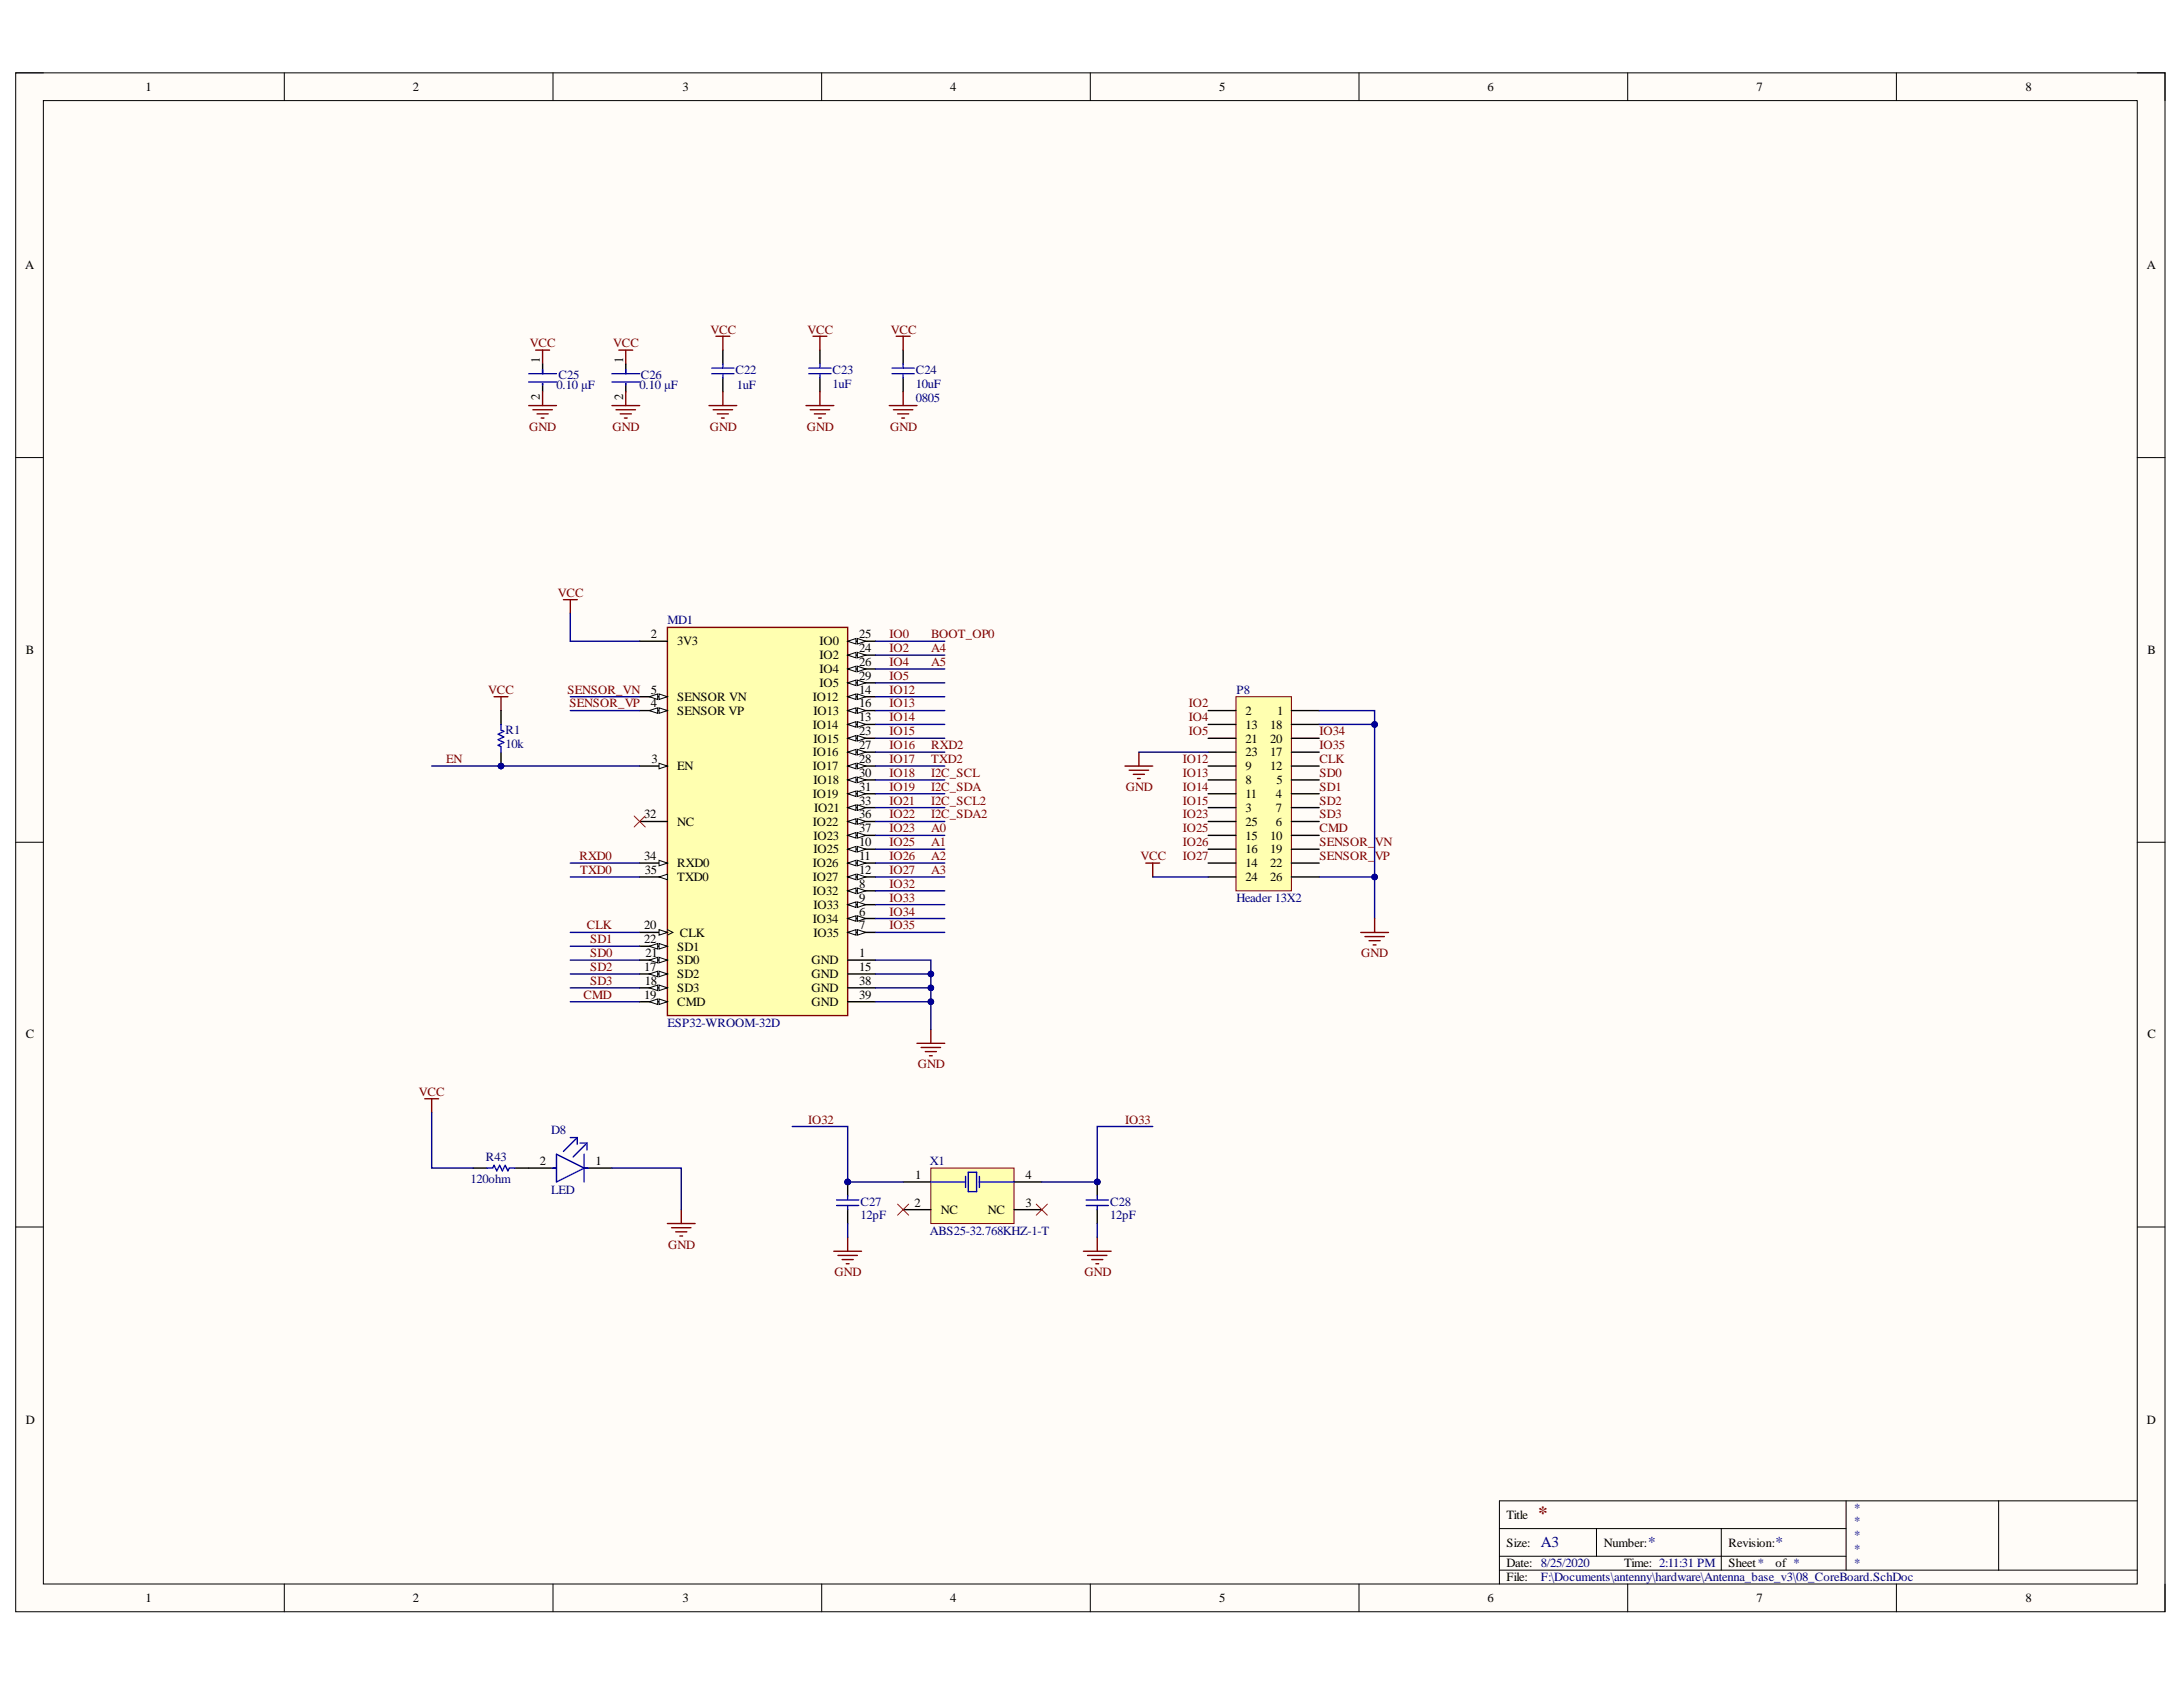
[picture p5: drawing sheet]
<svg xmlns="http://www.w3.org/2000/svg" width="279mm" height="216mm" viewBox="0 0 279 216" stroke-linecap="round" stroke-linejoin="round" font-family="sans-serif">
<defs><g id="words">
<text font-size="2.4" fill="#800000" x="196.9" y="194.4">*</text>
<g font-size="1.9" fill="#000080">
<text x="197.2" y="198">A3</text>
<text x="210.9" y="198">*</text>
<text x="227.3" y="198">*</text>
</g>
<g font-size="1.6">
<text x="18.6" y="11.7">1</text>
<text x="52.9" y="11.7">2</text>
<text x="87.4" y="11.7">3</text>
<text x="121.6" y="11.7">4</text>
<text x="156" y="11.7">5</text>
<text x="190.4" y="11.7">6</text>
<text x="224.8" y="11.7">7</text>
<text x="259.2" y="11.7">8</text>
<text x="3.2" y="34.5">A</text>
<text x="274.8" y="34.5">A</text>
<text x="69.1" y="46.4" transform="rotate(-90 69.1 46.4)">1</text>
<text x="79.8" y="46.4" transform="rotate(-90 79.8 46.4)">1</text>
<text x="69.1" y="51.2" transform="rotate(-90 69.1 51.2)">2</text>
<text x="79.8" y="51.2" transform="rotate(-90 79.8 51.2)">2</text>
<text x="3.3" y="83.7">B</text>
<text x="83.3" y="81.7">2</text>
<text x="86.7" y="82.6">3V3</text>
<text x="104.9" y="82.6">IO0</text>
<text x="109.9" y="81.7">25</text>
<text x="109.9" y="83.4">24</text>
<text x="274.9" y="83.7">B</text>
<text x="83.3" y="88.8">5</text>
<text x="86.7" y="89.7">SENSOR VN</text>
<text x="104" y="89.7">IO12</text>
<text x="104.9" y="84.4">IO2</text>
<text x="104.9" y="86.1">IO4</text>
<text x="104.9" y="87.9">IO5</text>
<text x="109.9" y="85.2">26</text>
<text x="109.9" y="87">29</text>
<text x="109.9" y="88.8">14</text>
<text x="83.3" y="90.5">4</text>
<text x="86.7" y="91.5">SENSOR VP</text>
<text x="104" y="93.2">IO14</text>
<text x="104.1" y="91.5">IO13</text>
<text x="104.1" y="95">IO15</text>
<text x="109.9" y="90.5">16</text>
<text x="109.9" y="92.3">13</text>
<text x="109.9" y="94.1">23</text>
<text x="109.9" y="95.9">27</text>
<text x="159.4" y="91.5">2</text>
<text x="159.4" y="93.2">13</text>
<text x="159.4" y="95">21</text>
<text x="162.6" y="93.2">18</text>
<text x="162.6" y="95">20</text>
<text x="163.5" y="91.5">1</text>
<text x="83.4" y="97.6">3</text>
<text x="86.7" y="98.6">EN</text>
<text x="104" y="96.8">IO16</text>
<text x="104" y="98.6">IO17</text>
<text x="104.1" y="100.4">IO18</text>
<text x="109.9" y="97.6">28</text>
<text x="109.9" y="99.4">30</text>
<text x="109.9" y="101.2">31</text>
<text x="159.4" y="96.8">23</text>
<text x="159.4" y="98.6">9</text>
<text x="159.4" y="100.4">8</text>
<text x="162.6" y="96.8">17</text>
<text x="162.6" y="98.6">12</text>
<text x="163.4" y="100.4">5</text>
<text x="82.5" y="104.7">32</text>
<text x="86.7" y="105.7">NC</text>
<text x="104" y="102.1">IO19</text>
<text x="104" y="105.7">IO22</text>
<text x="104.1" y="107.5">IO23</text>
<text x="104.2" y="103.9">IO21</text>
<text x="109.9" y="103">33</text>
<text x="109.9" y="104.7">36</text>
<text x="109.9" y="106.5">37</text>
<text x="159.4" y="102.1">11</text>
<text x="159.4" y="103.9">3</text>
<text x="159.4" y="105.7">25</text>
<text x="159.4" y="107.5">15</text>
<text x="162.6" y="107.5">10</text>
<text x="163.3" y="102.1">4</text>
<text x="163.3" y="103.9">7</text>
<text x="163.3" y="105.7">6</text>
<text x="82.5" y="110.1">34</text>
<text x="82.5" y="111.8">35</text>
<text x="86.7" y="111">RXD0</text>
<text x="86.7" y="112.8">TXD0</text>
<text x="104" y="111">IO26</text>
<text x="104" y="112.8">IO27</text>
<text x="104.1" y="109.2">IO25</text>
<text x="109.9" y="108.3">10</text>
<text x="109.9" y="110.1">11</text>
<text x="109.9" y="111.8">12</text>
<text x="109.9" y="113.6">8</text>
<text x="159.4" y="109.2">16</text>
<text x="159.4" y="111">14</text>
<text x="159.4" y="112.8">24</text>
<text x="162.6" y="109.2">19</text>
<text x="162.6" y="111">22</text>
<text x="162.6" y="112.8">26</text>
<text x="82.5" y="119">20</text>
<text x="87" y="119.9">CLK</text>
<text x="104" y="114.6">IO32</text>
<text x="104" y="118.1">IO34</text>
<text x="104.1" y="116.3">IO33</text>
<text x="104.1" y="119.9">IO35</text>
<text x="109.9" y="115.4">9</text>
<text x="109.9" y="117.2">6</text>
<text x="109.9" y="119">7</text>
<text x="82.5" y="120.7">22</text>
<text x="82.5" y="124.3">17</text>
<text x="82.6" y="122.5">21</text>
<text x="86.7" y="121.7">SD1</text>
<text x="86.7" y="123.4">SD0</text>
<text x="86.7" y="125.2">SD2</text>
<text x="103.9" y="123.4">GND</text>
<text x="103.9" y="125.2">GND</text>
<text x="109.9" y="122.5">1</text>
<text x="109.9" y="124.3">15</text>
<text x="82.5" y="127.8">19</text>
<text x="82.5" y="126.1">18</text>
<text x="86.7" y="128.8">CMD</text>
<text x="86.7" y="127">SD3</text>
<text x="103.9" y="127">GND</text>
<text x="103.9" y="128.8">GND</text>
<text x="109.9" y="126.1">38</text>
<text x="109.9" y="127.8">39</text>
<text x="3.3" y="132.9">C</text>
<text x="274.9" y="132.9">C</text>
<text x="69.1" y="149.1">2</text>
<text x="76.2" y="149.1">1</text>
<text x="117.1" y="154.5">2</text>
<text x="117.1" y="150.9">1</text>
<text x="120.4" y="155.3">NC</text>
<text x="126.4" y="155.3">NC</text>
<text x="131.3" y="150.9">4</text>
<text x="131.3" y="154.5">3</text>
<text x="3.3" y="182.2">D</text>
<text x="274.8" y="182.2">D</text>
<text x="192.8" y="194.4">Title</text>
<text x="192.8" y="197.9">Size:</text>
<text x="205.3" y="197.9">Number:</text>
<text x="221.2" y="197.9">Revision:</text>
<text x="192.8" y="200.5">Date: 8/25/2020</text>
<text x="192.8" y="202.3">File:</text>
<text x="207.9" y="200.5">Time: 2:11:31 PM</text>
<text x="221.2" y="200.5">Sheet*</text>
<text x="227.3" y="200.5">of *</text>
<text x="18.6" y="205">1</text>
<text x="52.9" y="205">2</text>
<text x="87.4" y="205">3</text>
<text x="121.6" y="205">4</text>
<text x="156" y="205">5</text>
<text x="190.4" y="205">6</text>
<text x="224.8" y="205">7</text>
<text x="259.2" y="205">8</text>
</g>
<g font-size="1.6" fill="#800000">
<text x="67.8" y="44.5">VCC</text>
<text x="78.5" y="44.5">VCC</text>
<text x="90.9" y="42.7">VCC</text>
<text x="103.3" y="42.7">VCC</text>
<text x="114" y="42.7">VCC</text>
<text x="67.7" y="55.1">GND</text>
<text x="78.4" y="55.1">GND</text>
<text x="90.8" y="55.1">GND</text>
<text x="103.3" y="55.1">GND</text>
<text x="113.9" y="55.1">GND</text>
<text x="71.4" y="76.3">VCC</text>
<text x="113.8" y="81.7">IO0</text>
<text x="113.8" y="83.4">IO2</text>
<text x="119.2" y="81.7">BOOT_OP0</text>
<text x="119.2" y="83.4">A4</text>
<text x="62.5" y="88.8">VCC</text>
<text x="72.6" y="88.8">SENSOR_VN</text>
<text x="113.8" y="85.2">IO4</text>
<text x="113.8" y="87">IO5</text>
<text x="113.8" y="88.8">IO12</text>
<text x="119.2" y="85.2">A5</text>
<text x="72.9" y="90.5">SENSOR_VP</text>
<text x="113.8" y="90.5">IO13</text>
<text x="113.8" y="92.3">IO14</text>
<text x="113.8" y="94.1">IO15</text>
<text x="113.8" y="95.9">IO16</text>
<text x="119.2" y="95.9">RXD2</text>
<text x="152.1" y="90.5">IO2</text>
<text x="152.1" y="92.3">IO4</text>
<text x="152.1" y="94.1">IO5</text>
<text x="168.9" y="94.1">IO34</text>
<text x="168.9" y="95.9">IO35</text>
<text x="57.1" y="97.6">EN</text>
<text x="113.8" y="97.6">IO17</text>
<text x="113.8" y="99.4">IO18</text>
<text x="113.8" y="101.2">IO19</text>
<text x="119.2" y="97.6">TXD2</text>
<text x="119.2" y="101.2">I2C_SDA</text>
<text x="119.2" y="99.4">I2C_SCL</text>
<text x="144.1" y="101.2">GND</text>
<text x="151.4" y="97.6">IO12</text>
<text x="151.4" y="99.4">IO13</text>
<text x="151.4" y="101.2">IO14</text>
<text x="168.9" y="97.6">CLK</text>
<text x="168.9" y="99.4">SD0</text>
<text x="168.9" y="101.2">SD1</text>
<text x="113.8" y="103">IO21</text>
<text x="113.8" y="104.7">IO22</text>
<text x="113.8" y="106.5">IO23</text>
<text x="119.2" y="103">I2C_SCL2</text>
<text x="119.2" y="104.7">I2C_SDA2</text>
<text x="119.2" y="106.5">A0</text>
<text x="151.4" y="103">IO15</text>
<text x="151.4" y="104.7">IO23</text>
<text x="151.4" y="106.5">IO25</text>
<text x="168.9" y="103">SD2</text>
<text x="168.9" y="104.7">SD3</text>
<text x="168.9" y="106.5">CMD</text>
<text x="74.2" y="110.1">RXD0</text>
<text x="74.3" y="111.8">TXD0</text>
<text x="113.8" y="108.3">IO25</text>
<text x="113.8" y="110.1">IO26</text>
<text x="113.8" y="111.8">IO27</text>
<text x="113.8" y="113.6">IO32</text>
<text x="119.2" y="108.3">A1</text>
<text x="119.2" y="110.1">A2</text>
<text x="119.2" y="111.8">A3</text>
<text x="146" y="110.1">VCC</text>
<text x="151.4" y="108.3">IO26</text>
<text x="151.4" y="110.1">IO27</text>
<text x="168.9" y="108.3">SENSOR_</text>
<text x="168.9" y="110.1">SENSOR_</text>
<text x="176" y="108.3">VN</text>
<text x="176" y="110.1">VP</text>
<text x="75.1" y="119">CLK</text>
<text x="113.8" y="115.4">IO33</text>
<text x="113.8" y="117.2">IO34</text>
<text x="113.8" y="119">IO35</text>
<text x="75.5" y="120.7">SD1</text>
<text x="75.5" y="124.3">SD2</text>
<text x="75.5" y="122.5">SD0</text>
<text x="174.2" y="122.5">GND</text>
<text x="74.7" y="127.8">CMD</text>
<text x="75.5" y="126.1">SD3</text>
<text x="117.5" y="136.7">GND</text>
<text x="53.6" y="140.3">VCC</text>
<text x="103.4" y="143.8">IO32</text>
<text x="144" y="143.8">IO33</text>
<text x="85.5" y="159.8">GND</text>
<text x="106.8" y="163.3">GND</text>
<text x="138.8" y="163.3">GND</text>
</g>
<g font-size="1.6" fill="#000080">
<text x="94.1" y="47.8">C22</text>
<text x="106.6" y="47.8">C23</text>
<text x="117.2" y="47.8">C24</text>
<text x="71.2" y="49.8">0.10 μF</text>
<text x="71.5" y="48.5">C25</text>
<text x="81.9" y="49.8">0.10 μF</text>
<text x="82" y="48.5">C26</text>
<text x="94.3" y="49.8">1uF</text>
<text x="106.6" y="49.6">1uF</text>
<text x="117.2" y="49.6">10uF</text>
<text x="117.2" y="51.4">0805</text>
<text x="85.4" y="79.9">MD1</text>
<text x="158.2" y="88.8">P8</text>
<text x="64.7" y="95.7">10k</text>
<text x="64.7" y="93.9">R1</text>
<text x="158.2" y="115.4">Header 13X2</text>
<text x="85.4" y="131.4">ESP32-WROOM-32D</text>
<text x="62.2" y="148.6">R43</text>
<text x="70.5" y="145.1">D8</text>
<text x="119" y="149.1">X1</text>
<text x="60.2" y="151.4">120ohm</text>
<text x="70.5" y="152.9">LED</text>
<text x="110.1" y="154.3">C27</text>
<text x="142.1" y="154.3">C28</text>
<text x="110.1" y="156.1">12pF</text>
<text x="119" y="158">ABS25-32.768KHZ-1-T</text>
<text x="142.1" y="156.1">12pF</text>
<text x="237.2" y="193.5">*</text>
<text x="237.2" y="195.2">*</text>
<text x="237.2" y="197">*</text>
<text x="197.2" y="202.3">F:\Documents\antenny\hardware\Antenna_base_v3\08_CoreBoard.SchDoc</text>
<text x="237.2" y="198.8">*</text>
<text x="237.2" y="200.5">*</text>
</g>
</g></defs>
<path d="M2 9.3h275.1v197h-275.1z" fill-rule="evenodd" fill="#fffcf8"/>
<path d="M2 9.3h275.1v197h-275.1z" fill="none" stroke="#000" stroke-width=".13"/>
<path d="M5.6 12.9h267.9v189.8h-267.9z" fill-rule="evenodd" fill="#fffcf8"/>
<g fill="none" stroke="#000" stroke-width=".13">
<path d="M2 9.3h3.6M5.6 12.9h267.9v189.8h-267.9zM36.4 9.3v3.6M70.8 9.3v3.6M105.2 9.3v3.6M139.5 9.3v3.6M173.9 9.3v3.6M208.3 9.3v3.6M242.7 9.3v3.6M273.5 9.3h3.6v3.6M2 58.6h3.6M273.5 58.6h3.6"/>
<path d="M2 107.8h3.6M273.5 107.8h3.6M2 157h3.6M273.5 157h3.6M191.9 195.6h44.4M191.9 199.2h44.4M204.3 195.6v3.6M220.3 195.6v5.3M236.3 192.1v8.8M255.8 192.1v8.8M273.5 192.1h-81.6v10.6M36.4 202.7v3.6"/>
<path d="M70.8 202.7v3.6M105.2 202.7v3.6M139.5 202.7v3.6M173.9 202.7v3.6M191.9 200.9h81.6M208.3 202.7v3.6M242.7 202.7v3.6M277.1 202.7v3.6"/>
</g>
<path d="M85.4 80.3h23.1v49.7h-23.1z" fill-rule="evenodd" fill="#ffffb0"/>
<path d="M85.4 80.3h23.1v49.7h-23.1z" fill="none" stroke="#800000" stroke-width=".18"/>
<path d="M81.9 82.1h3.5M81.9 89.2h3.5" fill="none" stroke="#000" stroke-width=".18"/>
<path d="M84.4 88.8l1 .4-1 .3z" fill="#f8fcff"/>
<path d="M84.4 88.8l1 .4-1 .3z" fill="none" stroke="#000" stroke-width=".13"/>
<path d="M83.1 89.2l1.1-.4v.7z" fill="#f8fcff"/>
<path d="M83.1 89.2l1.1-.4v.7z" fill="none" stroke="#000" stroke-width=".13"/>
<path d="M81.9 90.9h3.5" fill="none" stroke="#000" stroke-width=".18"/>
<path d="M84.4 90.6l1 .3-1 .4z" fill="#f8fcff"/>
<path d="M84.4 90.6l1 .3-1 .4z" fill="none" stroke="#000" stroke-width=".13"/>
<path d="M83.1 90.9l1.1-.3v.7z" fill="#f8fcff"/>
<path d="M83.1 90.9l1.1-.3v.7z" fill="none" stroke="#000" stroke-width=".13"/>
<path d="M108.5 82.1h3.5" fill="none" stroke="#000" stroke-width=".18"/>
<path d="M108.5 82.1l1.1-.4v.7z" fill="#f8fcff"/>
<path d="M108.5 82.1l1.1-.4v.7z" fill="none" stroke="#000" stroke-width=".13"/>
<path d="M109.7 81.7l1.1 .4-1.1 .3z" fill="#f8fcff"/>
<path d="M109.7 81.7l1.1 .4-1.1 .3z" fill="none" stroke="#000" stroke-width=".13"/>
<path d="M108.5 83.8h3.5" fill="none" stroke="#000" stroke-width=".18"/>
<path d="M108.5 83.8l1.1-.3v.7z" fill="#f8fcff"/>
<path d="M108.5 83.8l1.1-.3v.7z" fill="none" stroke="#000" stroke-width=".13"/>
<path d="M109.7 83.5l1.1 .3-1.1 .4z" fill="#f8fcff"/>
<path d="M109.7 83.5l1.1 .3-1.1 .4z" fill="none" stroke="#000" stroke-width=".13"/>
<path d="M108.5 85.6h3.5" fill="none" stroke="#000" stroke-width=".18"/>
<path d="M108.5 85.6l1.1-.3v.7z" fill="#f8fcff"/>
<path d="M108.5 85.6l1.1-.3v.7z" fill="none" stroke="#000" stroke-width=".13"/>
<path d="M109.7 85.3l1.1 .3-1.1 .4z" fill="#f8fcff"/>
<path d="M109.7 85.3l1.1 .3-1.1 .4z" fill="none" stroke="#000" stroke-width=".13"/>
<path d="M108.5 87.4h3.5" fill="none" stroke="#000" stroke-width=".18"/>
<path d="M108.5 87.4l1.1-.4v.7z" fill="#f8fcff"/>
<path d="M108.5 87.4l1.1-.4v.7z" fill="none" stroke="#000" stroke-width=".13"/>
<path d="M109.7 87l1.1 .4-1.1 .3z" fill="#f8fcff"/>
<path d="M109.7 87l1.1 .4-1.1 .3z" fill="none" stroke="#000" stroke-width=".13"/>
<path d="M108.5 89.2h3.5" fill="none" stroke="#000" stroke-width=".18"/>
<path d="M108.5 89.2l1.1-.4v.7z" fill="#f8fcff"/>
<path d="M108.5 89.2l1.1-.4v.7z" fill="none" stroke="#000" stroke-width=".13"/>
<path d="M109.7 88.8l1.1 .4-1.1 .3z" fill="#f8fcff"/>
<path d="M109.7 88.8l1.1 .4-1.1 .3z" fill="none" stroke="#000" stroke-width=".13"/>
<path d="M108.5 90.9h3.5" fill="none" stroke="#000" stroke-width=".18"/>
<path d="M108.5 90.9l1.1-.3v.7z" fill="#f8fcff"/>
<path d="M108.5 90.9l1.1-.3v.7z" fill="none" stroke="#000" stroke-width=".13"/>
<path d="M109.7 90.6l1.1 .3-1.1 .4z" fill="#f8fcff"/>
<path d="M109.7 90.6l1.1 .3-1.1 .4z" fill="none" stroke="#000" stroke-width=".13"/>
<path d="M108.5 92.7h3.5" fill="none" stroke="#000" stroke-width=".18"/>
<path d="M108.5 92.7l1.1-.3v.7z" fill="#f8fcff"/>
<path d="M108.5 92.7l1.1-.3v.7z" fill="none" stroke="#000" stroke-width=".13"/>
<path d="M109.7 92.4l1.1 .3-1.1 .4z" fill="#f8fcff"/>
<path d="M109.7 92.4l1.1 .3-1.1 .4z" fill="none" stroke="#000" stroke-width=".13"/>
<path d="M108.5 94.5h3.5" fill="none" stroke="#000" stroke-width=".18"/>
<path d="M108.5 94.5l1.1-.4v.7z" fill="#f8fcff"/>
<path d="M108.5 94.5l1.1-.4v.7z" fill="none" stroke="#000" stroke-width=".13"/>
<path d="M109.7 94.1l1.1 .4-1.1 .3z" fill="#f8fcff"/>
<path d="M109.7 94.1l1.1 .4-1.1 .3z" fill="none" stroke="#000" stroke-width=".13"/>
<path d="M108.5 96.3h3.5" fill="none" stroke="#000" stroke-width=".18"/>
<path d="M108.5 96.3l1.1-.4v.7z" fill="#f8fcff"/>
<path d="M108.5 96.3l1.1-.4v.7z" fill="none" stroke="#000" stroke-width=".13"/>
<path d="M109.7 95.9l1.1 .4-1.1 .3z" fill="#f8fcff"/>
<path d="M109.7 95.9l1.1 .4-1.1 .3z" fill="none" stroke="#000" stroke-width=".13"/>
<path d="M108.5 98h3.5" fill="none" stroke="#000" stroke-width=".18"/>
<path d="M108.5 98l1.1-.3v.7z" fill="#f8fcff"/>
<path d="M108.5 98l1.1-.3v.7z" fill="none" stroke="#000" stroke-width=".13"/>
<path d="M109.7 97.7l1.1 .3-1.1 .4z" fill="#f8fcff"/>
<path d="M109.7 97.7l1.1 .3-1.1 .4z" fill="none" stroke="#000" stroke-width=".13"/>
<path d="M108.5 99.8h3.5" fill="none" stroke="#000" stroke-width=".18"/>
<path d="M108.5 99.8l1.1-.3v.7z" fill="#f8fcff"/>
<path d="M108.5 99.8l1.1-.3v.7z" fill="none" stroke="#000" stroke-width=".13"/>
<path d="M109.7 99.5l1.1 .3-1.1 .4z" fill="#f8fcff"/>
<path d="M109.7 99.5l1.1 .3-1.1 .4z" fill="none" stroke="#000" stroke-width=".13"/>
<path d="M108.5 101.6h3.5" fill="none" stroke="#000" stroke-width=".18"/>
<path d="M108.5 101.6l1.1-.4v.7z" fill="#f8fcff"/>
<path d="M108.5 101.6l1.1-.4v.7z" fill="none" stroke="#000" stroke-width=".13"/>
<path d="M109.7 101.2l1.1 .4-1.1 .3z" fill="#f8fcff"/>
<path d="M109.7 101.2l1.1 .4-1.1 .3z" fill="none" stroke="#000" stroke-width=".13"/>
<path d="M108.5 103.4h3.5" fill="none" stroke="#000" stroke-width=".18"/>
<path d="M108.5 103.4l1.1-.4v.7z" fill="#f8fcff"/>
<path d="M108.5 103.4l1.1-.4v.7z" fill="none" stroke="#000" stroke-width=".13"/>
<path d="M109.7 103l1.1 .4-1.1 .3z" fill="#f8fcff"/>
<path d="M109.7 103l1.1 .4-1.1 .3z" fill="none" stroke="#000" stroke-width=".13"/>
<path d="M108.5 105.1h3.5" fill="none" stroke="#000" stroke-width=".18"/>
<path d="M108.5 105.1l1.1-.3v.7z" fill="#f8fcff"/>
<path d="M108.5 105.1l1.1-.3v.7z" fill="none" stroke="#000" stroke-width=".13"/>
<path d="M109.7 104.8l1.1 .3-1.1 .4z" fill="#f8fcff"/>
<path d="M109.7 104.8l1.1 .3-1.1 .4z" fill="none" stroke="#000" stroke-width=".13"/>
<path d="M108.5 106.9h3.5" fill="none" stroke="#000" stroke-width=".18"/>
<path d="M108.5 106.9l1.1-.4v.8z" fill="#f8fcff"/>
<path d="M108.5 106.9l1.1-.4v.8z" fill="none" stroke="#000" stroke-width=".13"/>
<path d="M109.7 106.5l1.1 .4-1.1 .4z" fill="#f8fcff"/>
<path d="M109.7 106.5l1.1 .4-1.1 .4z" fill="none" stroke="#000" stroke-width=".13"/>
<path d="M108.5 108.7h3.5" fill="none" stroke="#000" stroke-width=".18"/>
<path d="M108.5 108.7l1.1-.4v.7z" fill="#f8fcff"/>
<path d="M108.5 108.7l1.1-.4v.7z" fill="none" stroke="#000" stroke-width=".13"/>
<path d="M109.7 108.3l1.1 .4-1.1 .3z" fill="#f8fcff"/>
<path d="M109.7 108.3l1.1 .4-1.1 .3z" fill="none" stroke="#000" stroke-width=".13"/>
<path d="M108.5 110.5h3.5" fill="none" stroke="#000" stroke-width=".18"/>
<path d="M108.5 110.5l1.1-.4v.7z" fill="#f8fcff"/>
<path d="M108.5 110.5l1.1-.4v.7z" fill="none" stroke="#000" stroke-width=".13"/>
<path d="M109.7 110.1l1.1 .4-1.1 .3z" fill="#f8fcff"/>
<path d="M109.7 110.1l1.1 .4-1.1 .3z" fill="none" stroke="#000" stroke-width=".13"/>
<path d="M108.5 112.2h3.5" fill="none" stroke="#000" stroke-width=".18"/>
<path d="M108.5 112.2l1.1-.3v.7z" fill="#f8fcff"/>
<path d="M108.5 112.2l1.1-.3v.7z" fill="none" stroke="#000" stroke-width=".13"/>
<path d="M109.7 111.9l1.1 .3-1.1 .4z" fill="#f8fcff"/>
<path d="M109.7 111.9l1.1 .3-1.1 .4z" fill="none" stroke="#000" stroke-width=".13"/>
<path d="M108.5 114h3.5" fill="none" stroke="#000" stroke-width=".18"/>
<path d="M108.5 114l1.1-.4v.8z" fill="#f8fcff"/>
<path d="M108.5 114l1.1-.4v.8z" fill="none" stroke="#000" stroke-width=".13"/>
<path d="M109.7 113.6l1.1 .4-1.1 .4z" fill="#f8fcff"/>
<path d="M109.7 113.6l1.1 .4-1.1 .4z" fill="none" stroke="#000" stroke-width=".13"/>
<path d="M108.5 115.8h3.5" fill="none" stroke="#000" stroke-width=".18"/>
<path d="M108.5 115.8l1.1-.4v.7z" fill="#f8fcff"/>
<path d="M108.5 115.8l1.1-.4v.7z" fill="none" stroke="#000" stroke-width=".13"/>
<path d="M109.7 115.4l1.1 .4-1.1 .3z" fill="#f8fcff"/>
<path d="M109.7 115.4l1.1 .4-1.1 .3z" fill="none" stroke="#000" stroke-width=".13"/>
<path d="M108.5 117.6h3.5" fill="none" stroke="#000" stroke-width=".18"/>
<path d="M108.5 117.6l1.1-.4v.7z" fill="#f8fcff"/>
<path d="M108.5 117.6l1.1-.4v.7z" fill="none" stroke="#000" stroke-width=".13"/>
<path d="M109.7 117.2l1.1 .4-1.1 .3z" fill="#f8fcff"/>
<path d="M109.7 117.2l1.1 .4-1.1 .3z" fill="none" stroke="#000" stroke-width=".13"/>
<path d="M108.5 119.3h3.5" fill="none" stroke="#000" stroke-width=".18"/>
<path d="M108.5 119.3l1.1-.3v.7z" fill="#f8fcff"/>
<path d="M108.5 119.3l1.1-.3v.7z" fill="none" stroke="#000" stroke-width=".13"/>
<path d="M109.7 119l1.1 .3-1.1 .4z" fill="#f8fcff"/>
<path d="M109.7 119l1.1 .3-1.1 .4z" fill="none" stroke="#000" stroke-width=".13"/>
<path d="M81.9 98h3.5" fill="none" stroke="#000" stroke-width=".18"/>
<path d="M84.4 97.7l1 .3-1 .4z" fill="#f8fcff"/>
<path d="M84.4 97.7l1 .3-1 .4z" fill="none" stroke="#000" stroke-width=".13"/>
<path d="M81.9 105.1h3.5M81.9 110.5h3.5" fill="none" stroke="#000" stroke-width=".18"/>
<path d="M84.4 110.1l1 .4-1 .3z" fill="#f8fcff"/>
<path d="M84.4 110.1l1 .4-1 .3z" fill="none" stroke="#000" stroke-width=".13"/>
<path d="M81.9 119.3h3.5" fill="none" stroke="#000" stroke-width=".18"/>
<path d="M84.4 119l1 .3-1 .4z" fill="#f8fcff"/>
<path d="M84.4 119l1 .3-1 .4zM85.4 119l.7 .3-.7 .4" fill="none" stroke="#000" stroke-width=".13"/>
<path d="M81.9 128.2h3.5" fill="none" stroke="#000" stroke-width=".18"/>
<path d="M84.4 127.8l1 .4-1 .4z" fill="#f8fcff"/>
<path d="M84.4 127.8l1 .4-1 .4z" fill="none" stroke="#000" stroke-width=".13"/>
<path d="M83.1 128.2l1.1-.4v.8z" fill="#f8fcff"/>
<path d="M83.1 128.2l1.1-.4v.8z" fill="none" stroke="#000" stroke-width=".13"/>
<path d="M81.9 121.1h3.5" fill="none" stroke="#000" stroke-width=".18"/>
<path d="M84.4 120.7l1 .4-1 .4z" fill="#f8fcff"/>
<path d="M84.4 120.7l1 .4-1 .4z" fill="none" stroke="#000" stroke-width=".13"/>
<path d="M83.1 121.1l1.1-.4v.8z" fill="#f8fcff"/>
<path d="M83.1 121.1l1.1-.4v.8z" fill="none" stroke="#000" stroke-width=".13"/>
<path d="M81.9 122.9h3.5" fill="none" stroke="#000" stroke-width=".18"/>
<path d="M84.4 122.5l1 .4-1 .3z" fill="#f8fcff"/>
<path d="M84.4 122.5l1 .4-1 .3z" fill="none" stroke="#000" stroke-width=".13"/>
<path d="M83.1 122.9l1.1-.4v.7z" fill="#f8fcff"/>
<path d="M83.1 122.9l1.1-.4v.7z" fill="none" stroke="#000" stroke-width=".13"/>
<path d="M81.9 124.6h3.5" fill="none" stroke="#000" stroke-width=".18"/>
<path d="M84.4 124.3l1 .3-1 .4z" fill="#f8fcff"/>
<path d="M84.4 124.3l1 .3-1 .4z" fill="none" stroke="#000" stroke-width=".13"/>
<path d="M83.1 124.6l1.1-.3v.7z" fill="#f8fcff"/>
<path d="M83.1 124.6l1.1-.3v.7z" fill="none" stroke="#000" stroke-width=".13"/>
<path d="M81.9 126.4h3.5" fill="none" stroke="#000" stroke-width=".18"/>
<path d="M84.4 126.1l1 .3-1 .4z" fill="#f8fcff"/>
<path d="M84.4 126.1l1 .3-1 .4z" fill="none" stroke="#000" stroke-width=".13"/>
<path d="M83.1 126.4l1.1-.3v.7z" fill="#f8fcff"/>
<path d="M83.1 126.4l1.1-.3v.7z" fill="none" stroke="#000" stroke-width=".13"/>
<path d="M81.9 112.2h3.5" fill="none" stroke="#000" stroke-width=".18"/>
<path d="M84.4 112.2l1-.3v.7z" fill="#f8fcff"/>
<path d="M84.4 112.2l1-.3v.7z" fill="none" stroke="#000" stroke-width=".13"/>
<path d="M108.5 122.9h3.5M108.5 124.6h3.5M108.5 126.4h3.5M108.5 128.2h3.5" fill="none" stroke="#000" stroke-width=".18"/>
<path d="M72.1 76.7h1.8M73 76.7v1.8M63.2 89.2h1.8M64.1 89.2v1.7M117.4 133.5h3.5M117.9 134.1h2.5M118.4 134.6h1.5M119 135.1h.3M119.1 131.7v1.8" fill="none" stroke="#800000" stroke-width=".18"/>
<path d="M81.2 104.4l1.4 1.4M82.6 104.4l-1.4 1.4" fill="none" stroke="#f00" stroke-width=".13"/>
<circle cx="108.5" cy="151.3" r=".36" fill="#000080"/>
<circle cx="108.5" cy="151.3" r=".36" fill="none" stroke="#000080" stroke-width=".13"/>
<path d="M108.5 151.3v1.7M108.5 154.8v1.8" fill="none" stroke="#000" stroke-width=".18"/>
<circle cx="108.5" cy="151.3" r=".36" fill="#000080"/>
<circle cx="108.5" cy="151.3" r=".36" fill="none" stroke="#000080" stroke-width=".13"/>
<path d="M107.1 153.6h2.8M107.1 154.3h2.8M108.5 153v.6M108.5 154.3v.5" fill="none" stroke="#00f" stroke-width=".18"/>
<circle cx="140.4" cy="151.3" r=".36" fill="#000080"/>
<circle cx="140.4" cy="151.3" r=".36" fill="none" stroke="#000080" stroke-width=".13"/>
<path d="M140.4 151.3v1.7M140.4 154.8v1.8" fill="none" stroke="#000" stroke-width=".18"/>
<circle cx="140.4" cy="151.3" r=".36" fill="#000080"/>
<circle cx="140.4" cy="151.3" r=".36" fill="none" stroke="#000080" stroke-width=".13"/>
<g fill="none" stroke="#00f" stroke-width=".18">
<path d="M67.7 47.8h3.5M67.7 48.9h3.5M69.4 47.3v.5M69.4 49.1v.1M78.3 47.8h3.6M78.3 48.9h3.6M80.1 47.3v.5M80.1 49.1v.1M91.1 47.8h2.8M91.1 47.1h2.8M92.5 46.6v.5M92.5 47.8v.6"/>
<path d="M103.5 47.8h2.9M103.5 47.1h2.9M104.9 46.6v.5M104.9 47.8v.6M114.2 47.8h2.8M114.2 47.1h2.8M115.6 46.6v.5M115.6 47.8v.6M62.3 149.5h.8l.1-.4 .4 .7 .3-.7 .4 .7 .4-.7 .3 .7 .2-.3h.7M70.7 149.5h.5M71.2 147.7l3.6 1.8-3.6 1.8zM73 145.6h.9"/>
<path d="M73.9 145.6l-1.8 1.8M73.9 145.6v.9M74.2 146.3h.9M74.8 147.7v3.6M74.8 149.5h.5M75.1 146.3l-1.7 1.8M75.1 146.3v.9M139 153.6h2.9M139 154.3h2.9M140.4 153v.6M140.4 154.3v.5"/>
</g>
<g fill="none" stroke="#800000" stroke-width=".18">
<path d="M67.7 51.9h3.5M68.2 52.4h2.5M68.6 44.8h1.7M68.7 53h1.5M69.3 53.5h.3M69.4 44.8v1.8M69.4 50.1v1.8M78.3 51.9h3.6M78.8 52.4h2.5M79.2 44.8h1.8M79.4 53h1.4M79.9 53.5h.4"/>
<path d="M80.1 44.8v1.8M80.1 50.1v1.8M90.7 51.9h3.6M91.3 52.4h2.5M91.6 43h1.8M91.8 53h1.4M92.3 53.5h.4M92.5 43v1.8M92.5 50.1v1.8M103.2 51.9h3.5M103.7 52.4h2.5M104.1 43h1.7"/>
<path d="M104.2 53h1.4M104.8 53.5h.3M104.9 43v1.8M104.9 50.1v1.8M113.8 51.9h3.6M114.3 52.4h2.5M114.7 43h1.8M114.9 53h1.4M115.4 53.5h.4M115.6 43v1.8M115.6 50.1v1.8M54.4 140.6h1.7"/>
<path d="M55.2 140.6v1.8M85.4 156.6h3.6M85.9 157.1h2.5M86.5 157.6h1.4M87 158.2h.4M87.2 154.8v1.8M108.5 158.4v1.7M140.4 158.4v1.7M106.7 160.1h3.6M107.3 160.7h2.4M107.8 161.2h1.4M108.3 161.7h.4"/>
<path d="M138.7 160.1h3.5M139.2 160.7h2.5M139.7 161.2h1.4M140.3 161.7h.3"/>
</g>
<g fill="none" stroke="#000" stroke-width=".18">
<path d="M69.4 46.6v1.2M69.4 49.1v1M80.1 46.6v1.2M80.1 49.1v1M92.5 44.8v1.8M92.5 48.4v1.7M104.9 44.8v1.8M104.9 48.4v1.7M115.6 44.8v1.8M115.6 48.4v1.7M60.6 149.5h1.7M65.9 149.5h5.3"/>
<path d="M74.8 149.5h3.5"/>
</g>
<path d="M119.1 149.5h10.7v7.1h-10.7z" fill-rule="evenodd" fill="#ffffb0"/>
<path d="M119.1 149.5h10.7v7.1h-10.7z" fill="none" stroke="#800000" stroke-width=".13"/>
<path d="M115.6 151.3h3.5M115.6 154.8h3.5M129.8 151.3h3.5M129.8 154.8h3.5" fill="none" stroke="#000" stroke-width=".18"/>
<path d="M119.1 151.3h4.5M123.6 150.6v1.4M123.9 150h1.1v2.5h-1.1zM125.3 150.6v1.4M125.3 151.3h4.5" fill="none" stroke="#00f" stroke-width=".18"/>
<path d="M114.9 154.1l1.4 1.4M116.3 154.1l-1.4 1.4M132.6 154.1l1.5 1.4M134.1 154.1l-1.5 1.4" fill="none" stroke="#f00" stroke-width=".13"/>
<circle cx="64.1" cy="98" r=".36" fill="#000080"/>
<circle cx="64.1" cy="98" r=".36" fill="none" stroke="#000080" stroke-width=".13"/>
<path d="M64.1 96.3v1.7" fill="none" stroke="#000" stroke-width=".18"/>
<circle cx="64.1" cy="98" r=".36" fill="#000080"/>
<circle cx="64.1" cy="98" r=".36" fill="none" stroke="#000080" stroke-width=".13"/>
<path d="M64.1 90.9v1.8" fill="none" stroke="#000" stroke-width=".18"/>
<path d="M64.1 92.7v.7l.4 .2-.7 .4 .7 .3-.7 .4 .7 .3-.7 .4 .3 .2v.7" fill="none" stroke="#00f" stroke-width=".18"/>
<path d="M144 98h3.5M144.5 98.6h2.5M145.1 99.1h1.4M145.6 99.6h.3M145.8 96.3v1.7" fill="none" stroke="#800000" stroke-width=".18"/>
<path d="M158.2 89.2h7.1v24.8h-7.1z" fill-rule="evenodd" fill="#ffffb0"/>
<path d="M158.2 89.2h7.1v24.8h-7.1z" fill="none" stroke="#800000" stroke-width=".13"/>
<g fill="none" stroke="#000" stroke-width=".18">
<path d="M154.6 90.9h3.6M154.6 92.7h3.6M154.6 94.5h3.6M154.6 96.3h3.6M154.6 98h3.6M154.6 99.8h3.6M165.3 90.9h3.5M165.3 92.7h3.5M165.3 94.5h3.5M165.3 96.3h3.5M165.3 98h3.5M165.3 99.8h3.5"/>
<path d="M154.6 101.6h3.6M154.6 103.4h3.6M154.6 105.1h3.6M154.6 106.9h3.6M154.6 108.7h3.6M154.6 110.5h3.6M154.6 112.2h3.6M165.3 101.6h3.5M165.3 103.4h3.5M165.3 105.1h3.5M165.3 106.9h3.5M165.3 108.7h3.5"/>
<path d="M165.3 110.5h3.5M165.3 112.2h3.5"/>
</g>
<path d="M55.2 98h26.7M55.2 142.4v7.1h5.4M140.4 156.6v1.8" fill="none" stroke="#000080" stroke-width=".18"/>
<circle cx="64.1" cy="98" r=".36" fill="#000080"/>
<circle cx="64.1" cy="98" r=".36" fill="none" stroke="#000080" stroke-width=".13"/>
<g fill="none" stroke="#000080" stroke-width=".18">
<path d="M73 78.5v3.6h8.9M73 90.9h8.9M73 89.2h8.9M73 119.3h8.9M73 112.2h8.9M73 110.5h8.9M73 128.2h8.9M73 126.4h8.9M73 124.6h8.9M73 122.9h8.9M73 121.1h8.9M78.3 149.5h8.9v5.3"/>
<path d="M101.4 144.2h7.1v7.1h7.1"/>
</g>
<circle cx="108.5" cy="151.3" r=".36" fill="#000080"/>
<circle cx="108.5" cy="151.3" r=".36" fill="none" stroke="#000080" stroke-width=".13"/>
<path d="M112 128.2h7.1" fill="none" stroke="#000080" stroke-width=".18"/>
<circle cx="119.1" cy="128.2" r=".35" fill="#000080"/>
<circle cx="119.1" cy="128.2" r=".35" fill="none" stroke="#000080" stroke-width=".13"/>
<path d="M112 126.4h7.1" fill="none" stroke="#000080" stroke-width=".18"/>
<circle cx="119.1" cy="126.4" r=".35" fill="#000080"/>
<circle cx="119.1" cy="126.4" r=".35" fill="none" stroke="#000080" stroke-width=".13"/>
<path d="M112 124.6h7.1" fill="none" stroke="#000080" stroke-width=".18"/>
<circle cx="119.1" cy="124.6" r=".35" fill="#000080"/>
<circle cx="119.1" cy="124.6" r=".35" fill="none" stroke="#000080" stroke-width=".13"/>
<path d="M112 122.9h7.1v8.8" fill="none" stroke="#000080" stroke-width=".18"/>
<circle cx="119.1" cy="124.6" r=".35" fill="#000080"/>
<circle cx="119.1" cy="124.6" r=".35" fill="none" stroke="#000080" stroke-width=".13"/>
<circle cx="119.1" cy="126.4" r=".35" fill="#000080"/>
<circle cx="119.1" cy="126.4" r=".35" fill="none" stroke="#000080" stroke-width=".13"/>
<circle cx="119.1" cy="128.2" r=".35" fill="#000080"/>
<circle cx="119.1" cy="128.2" r=".35" fill="none" stroke="#000080" stroke-width=".13"/>
<g fill="none" stroke="#000080" stroke-width=".18">
<path d="M112 99.8h8.9M112 98h8.9M112 96.3h8.9M112 94.5h8.9M112 92.7h8.9M112 90.9h8.9M112 89.2h8.9M112 87.4h8.9M112 85.6h8.9M112 83.8h8.9M112 82.1h8.9M112 119.3h8.9"/>
<path d="M112 117.6h8.9M112 115.8h8.9M112 114h8.9M112 112.2h8.9M112 110.5h8.9M112 108.7h8.9M112 106.9h8.9M112 105.1h8.9M112 103.4h8.9M112 101.6h8.9M147.5 144.2h-7.1v7.1h-7.1"/>
</g>
<circle cx="140.4" cy="151.3" r=".36" fill="#000080"/>
<circle cx="140.4" cy="151.3" r=".36" fill="none" stroke="#000080" stroke-width=".13"/>
<path d="M145.8 96.3h8.8M168.8 92.7h7.1M147.5 112.2h7.1M108.5 156.6v1.8" fill="none" stroke="#000080" stroke-width=".18"/>
<path d="M146.7 110.5h1.7M147.5 110.5v1.7" fill="none" stroke="#800000" stroke-width=".18"/>
<circle cx="175.9" cy="92.7" r=".36" fill="#000080"/>
<circle cx="175.9" cy="92.7" r=".36" fill="none" stroke="#000080" stroke-width=".13"/>
<path d="M168.8 112.2h7.1" fill="none" stroke="#000080" stroke-width=".18"/>
<circle cx="175.9" cy="112.2" r=".36" fill="#000080"/>
<circle cx="175.9" cy="112.2" r=".36" fill="none" stroke="#000080" stroke-width=".13"/>
<path d="M168.8 90.9h7.1v26.7" fill="none" stroke="#000080" stroke-width=".18"/>
<circle cx="175.9" cy="92.7" r=".36" fill="#000080"/>
<circle cx="175.9" cy="92.7" r=".36" fill="none" stroke="#000080" stroke-width=".13"/>
<circle cx="175.9" cy="112.2" r=".36" fill="#000080"/>
<circle cx="175.9" cy="112.2" r=".36" fill="none" stroke="#000080" stroke-width=".13"/>
<path d="M174.2 119.3h3.5M174.7 119.9h2.5M175.9 117.6v1.7M175.2 120.4h1.4M175.8 120.9h.3" fill="none" stroke="#800000" stroke-width=".18"/>
<use href="#words"/>
</svg>
